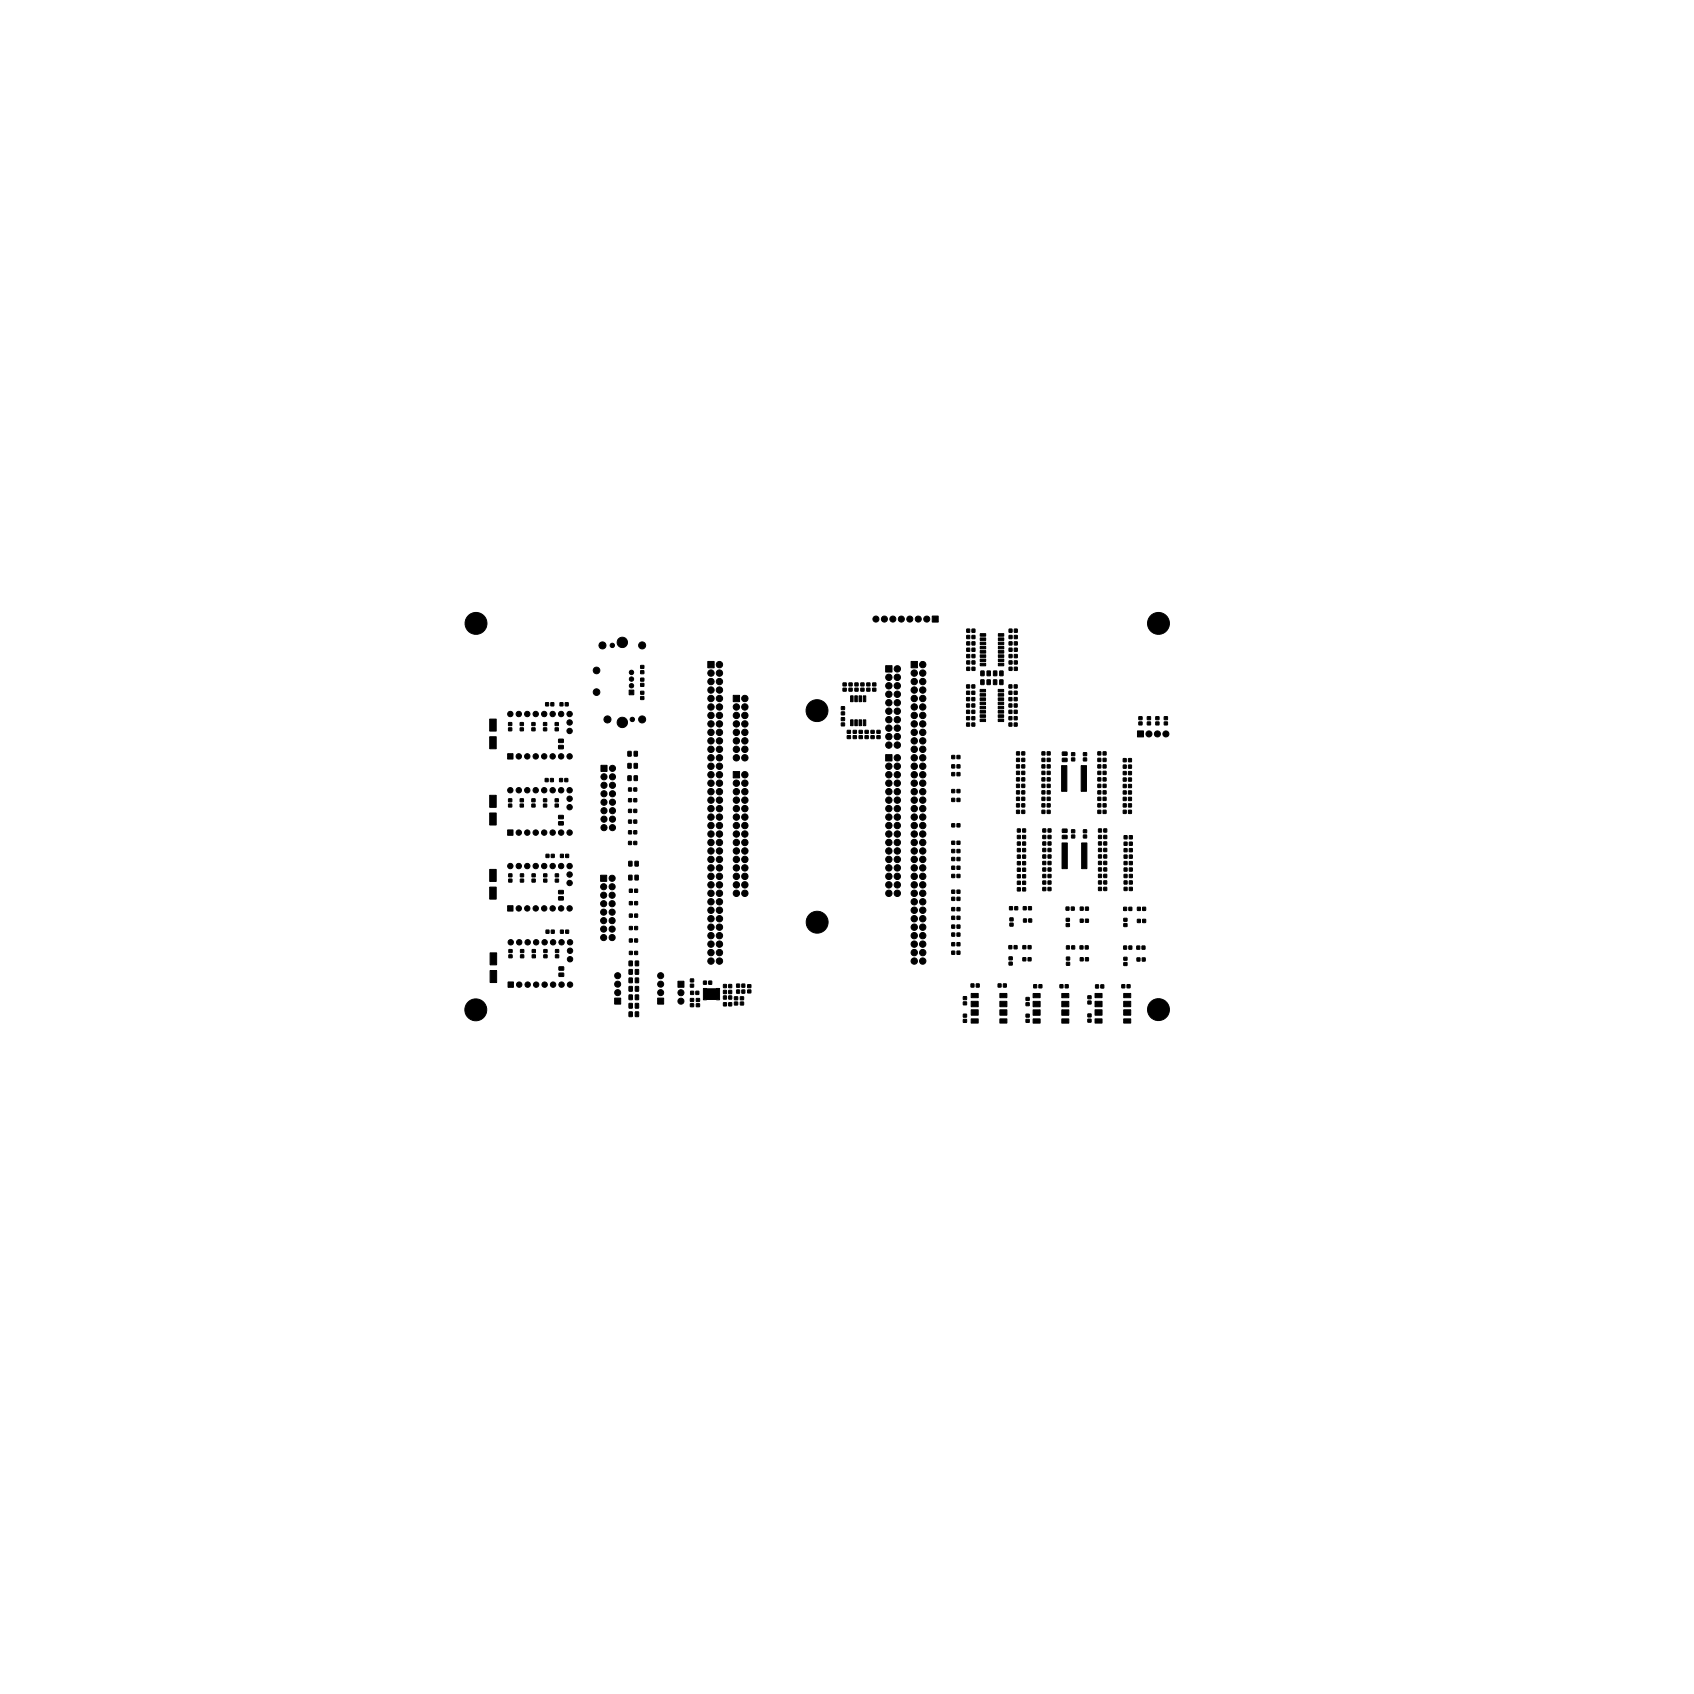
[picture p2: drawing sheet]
<svg xmlns="http://www.w3.org/2000/svg" width="508mm" height="508mm" viewBox="0 0 508 508" stroke-linecap="round" stroke-linejoin="round" font-family="sans-serif">
<g fill="#000" stroke="#000" stroke-width=".3">
<path d="M192.1 199.6h1v.8h-1zM279.6 184.7h1.8v1.9h-1.8zM289.9 198.2h.9v.9h-.9zM289.9 196.3h.9v.9h-.9zM289.9 194.4h.9v.9h-.9zM289.9 192.5h.9v.9h-.9zM289.9 190.6h.9v.9h-.9zM289.9 188.7h.9v.9h-.9zM291.5 198.2h.9l-.1 1-.8-.1zM291.5 196.3h.9l-.1 .9h-.8zM291.5 194.4h.9l-.1 .9h-.8zM291.5 192.5h.9l-.1 .9h-.8z"/>
<path d="M291.5 190.6h.9l-.1 .9h-.8zM291.5 188.7h.9l-.1 .9h-.8zM294 198.9h1.6v.8h-1.6zM294 197.6h1.6v.8h-1.6zM294 196.4h1.6v.7h-1.6zM294 195.1h1.6v.8h-1.6zM294 193.8h1.6v.8h-1.6zM294 192.6h1.6v.7h-1.6zM294 191.3h1.6v.7h-1.6zM294 190h1.6v.8h-1.6zM299.4 198.9h1.6v.8h-1.6zM299.4 197.6h1.6v.8h-1.6z"/>
<path d="M299.4 196.4h1.6v.7h-1.6zM299.4 195.1h1.6v.8h-1.6zM299.4 193.8h1.6v.8h-1.6zM299.4 192.6h1.6v.7h-1.6zM299.4 191.3h1.6v.7h-1.6zM299.4 190h1.6v.8h-1.6zM302.6 198.2h.9v.9h-.9zM302.6 196.3h.9v.9h-.9zM302.6 194.4h.9v.9h-.9zM302.6 192.5h.9v.9h-.9zM302.6 190.6h.9v.9h-.9zM302.6 188.7h.9v.9h-.9z"/>
<path d="M304.2 198.2h.9l-.1 1-.8-.1zM304.2 196.3h.9l-.1 .9h-.8zM304.2 194.4h.9l-.1 .9h-.8zM304.2 192.5h.9l-.1 .9h-.8zM304.2 190.6h.9l-.1 .9h-.8zM304.2 188.7h.9l-.1 .9h-.8zM146.9 215.6h1.9v3.6h-1.9zM152.5 218.3h1v.8h-1zM152.5 216.7h1v.9h-1zM156 218.3h.9v.8h-.9zM156 216.7h.9v.9h-.9zM159.5 218.3h.9v.8h-.9z"/>
<path d="M159.5 216.7h.9v.9h-.9zM163 218.3h.9v.8h-.9zM163 216.7h.9v.9h-.9zM163.6 210.7h.9v1h-.9zM165.2 210.7h.9v1h-.9zM166.5 218.3h.9v.8h-.9zM166.5 216.7h.9v.9h-.9zM167.9 210.7h.9v1h-.9zM169.5 210.7h.9v1h-.9zM188.7 206.9h1.4v1.4h-1.4zM192.1 208.9h1v.9h-1zM192.1 207.3h1v.9h-1z"/>
<path d="M192.1 205h1v.8h-1zM192.1 203.4h1v.8h-1zM192.1 201.1h1v.9h-1zM212.3 198.4h1.9v1.9h-1.9zM219.9 208.5h1.9v1.9h-1.9zM252.3 216.8h1v.9h-1zM252.3 215.2h1v.9h-1zM252.3 213.5h1v.9h-1zM252.3 211.9h1v.9h-1zM252.8 206.4h1v.9h-1zM252.8 204.8h1v.9h-1zM254.1 219h.9v.9h-.9z"/>
<path d="M254.6 206.4h.9v.9h-.9zM254.6 204.8h.9v.9h-.9zM255.1 215.9h.7v1.7h-.7zM255.1 208.7h.7v1.7h-.7zM255.9 219h.9v.9h-.9zM256.3 215.9h.8v1.7h-.8zM256.3 208.7h.8v1.7h-.8zM256.4 206.4h.9v.9h-.9zM256.4 204.8h.9v.9h-.9zM257.6 215.9h.8v1.7h-.8zM257.6 208.7h.8v1.7h-.8zM257.6 219h1v.9h-1z"/>
<path d="M258.2 206.4h.9v.9h-.9zM258.2 204.8h.9v.9h-.9zM258.9 215.9h.7v1.7h-.7zM258.9 208.7h.7v1.7h-.7zM259.4 219h1v.9h-1zM259.9 206.4h1v.9h-1zM259.9 204.8h1v.9h-1zM261.2 219h.9v.9h-.9zM261.7 206.4h1v.9h-1zM261.7 204.8h1v.9h-1zM263 219h.9v.9h-.9zM265.6 199.6h1.9v1.9h-1.9z"/>
<path d="M273.2 198.4h1.9v1.9h-1.9zM289.9 216.8h.8v1h-.8zM289.9 214.9h.8v.9h-.8zM289.9 213h.8v.9h-.8zM289.9 211.1h.8v.9h-.8zM289.9 209.2h.8v.9h-.8zM289.9 207.3h.8v.9h-.8zM289.9 205.4h.8v.9h-.8zM289.9 200.1h.9v.9h-.9zM291.5 216.8h.8v1h-.8zM291.5 214.9h.8v.9h-.8zM291.5 213h.8v.9h-.8z"/>
<path d="M291.5 211.1h.8v.9h-.8zM291.5 209.2h.8v.9h-.8zM291.5 207.3h.8v.9h-.8zM291.5 205.4h.8v.9h-.8zM291.5 200.1h.9l-.1 1-.8-.1zM294.1 203.9h1v1.4l-1-.1zM294.1 201.2l1 .1v1.3h-1zM293.9 215.6h1.6v.8h-1.6zM293.9 214.4h1.6v.7h-1.6zM293.9 213.1h1.6v.7h-1.6zM293.9 211.8h1.6v.8h-1.6zM293.9 210.6h1.6v.7h-1.6z"/>
<path d="M293.9 209.3h1.6v.7h-1.6zM293.9 208h1.6v.8h-1.6zM293.9 206.7h1.6v.8h-1.6zM296 203.9h1l-.1 1.4-.9-.1zM296 201.2l1 .1-.1 1.3h-.9zM297.9 203.9h1v1.4l-1-.1zM298 201.2l.9 .1v1.3h-1zM299.8 203.9h1l-.1 1.4-.9-.1zM299.8 201.2l1 .1v1.3h-1zM299.3 215.6h1.7v.8h-1.7zM299.3 214.4h1.7v.7h-1.7zM299.3 213.1h1.7v.7h-1.7z"/>
<path d="M299.3 211.8h1.7v.8h-1.7zM299.3 210.6h1.7v.7h-1.7zM299.3 209.3h1.7v.7h-1.7zM299.3 208h1.7v.8h-1.7zM299.3 206.7h1.7v.8h-1.7zM302.6 216.8h.8v1h-.8zM302.6 214.9h.8v.9h-.8zM302.6 213h.8v.9h-.8zM302.6 211.1h.8v.9h-.8zM302.6 209.2h.8v.9h-.8zM302.6 207.3h.8v.9h-.8zM302.6 205.4h.8v.9h-.8z"/>
<path d="M302.6 200.1h.9v.9h-.9zM304.2 216.8h.8v1h-.8zM304.2 214.9h.8v.9h-.8zM304.2 213h.8v.9h-.8zM304.2 211.1h.8v.9h-.8zM304.2 209.2h.8v.9h-.8zM304.2 207.3h.8v.9h-.8zM304.2 205.4h.8v.9h-.8zM304.2 200.1h.9l-.1 1-.8-.1zM341.5 216.5h1v.9h-1zM341.5 214.9h1v.9h-1zM344.1 216.5h.9v.9h-.9z"/>
<path d="M344.1 214.9h.9v.9h-.9zM346.6 216.5h1v.9h-1zM346.6 214.9h1v.9h-1zM349.1 216.5h1v.9h-1zM349.1 214.9h1v.9h-1zM146.9 220.9h1.9v3.6h-1.9zM152.5 239.6h1v.8h-1zM152.2 226h1.6v1.6h-1.6zM156 239.6h.9v.8h-.9zM159.5 239.6h.9v.8h-.9zM163 239.6h.9v.8h-.9zM163.5 233.5h.9v.9h-.9z"/>
<path d="M165.1 233.5h.8v.9h-.8zM166.5 239.6h.9v.8h-.9zM167.8 233.5h.9v.9h-.9zM167.5 223.6l1.4-.1v1h-1.3zM167.5 221.7h1.4v.9l-1.3 .1zM169.4 233.5h.9v.9h-.9zM180.2 229.5h1.8v1.8h-1.8zM188.3 232.7h1l-.1 1.4-.9-.1zM188.3 229h1l-.1 1.4-.9-.1zM188.3 225.3l1 .1-.1 1.4-.9-.1zM188.5 239.5h.9v.9h-.9zM188.5 236.3h.9v.9h-.9z"/>
<path d="M190.1 239.5h.8v.9h-.8zM190.1 236.3h.8v.9h-.8zM190.2 232.7h1l-.1 1.4-.9-.1zM190.2 229h1l-.1 1.4-.9-.1zM190.2 225.3l1 .1-.1 1.4-.9-.1zM219.9 231.4h1.9v1.9h-1.9zM254.1 220.6h.9v.9h-.9zM255.9 220.6h.9v.9h-.9zM257.6 220.6h1v.9h-1zM259.4 220.6h1v.9h-1zM261.2 220.6h.9v.9h-.9zM263 220.6h.9v.9h-.9z"/>
<path d="M265.6 226.3h1.9v1.9h-1.9zM285.4 239.4h.9v1h-.9zM285.4 236.8h.9v.9h-.9zM285.4 231.7h.9v.9h-.9zM285.4 229.3h.9v1h-.9zM285.4 226.6h.9v.9h-.9zM287 239.4h.9v1h-.9zM287 236.8h.9v.9h-.9zM287 231.7h.9v.9h-.9zM287 229.3h.9v1h-.9zM287 226.6h.9v.9h-.9zM304.8 239.1h.9v.9h-.9z"/>
<path d="M304.8 237.1h.9v1h-.9zM304.8 235.2h.9v.9h-.9zM304.8 233.3h.9v.9h-.9zM304.8 231.3h.9v.9h-.9zM304.8 229.4h.9v.9h-.9zM304.8 227.4h.9v1h-.9zM304.8 225.5h.9v.9h-.9zM306.4 239.1h.9v.9h-.9zM306.4 237.1h.9v1h-.9zM306.4 235.2h.9v.9h-.9zM306.4 233.3h.9v.9h-.9zM306.4 231.3h.9v.9h-.9z"/>
<path d="M306.4 229.4h.9v.9h-.9zM306.4 227.4h.9v1h-.9zM306.4 225.5h.9v.9h-.9zM312.5 239.1h.8v.9h-.8zM312.5 237.1h.8v1h-.8zM312.5 235.2h.8v.9h-.8zM312.5 233.3h.8v.9h-.8zM312.5 231.3h.8v.9h-.8zM312.5 229.4h.8v.9h-.8zM312.5 227.4h.8v1h-.8zM312.5 225.5h.8v.9h-.8zM314 239.1h.9v.9h-.9z"/>
<path d="M314 237.1h.9v1h-.9zM314 235.2h.9v.9h-.9zM314 233.3h.9v.9h-.9zM314 231.3h.9v.9h-.9zM314 229.4h.9v.9h-.9zM314 227.4h.9v1h-.9zM314 225.5h.9v.9h-.9zM318.6 227.4h1.3l.1 .9-1.4 .1zM318.6 225.5h1.3l.1 1h-1.4zM318.4 229.6h1.5v7.7h-1.5zM321.3 227.3h1v.9h-1zM321.3 225.7h1v.9h-1z"/>
<path d="M324.9 227.3h.9v.9h-.9zM324.9 225.7h.9v.9h-.9zM324.2 229.6h1.6v7.7h-1.6zM329.2 239.1h.9v.9h-.9zM329.2 237.1h.9v1h-.9zM329.2 235.2h.9v.9h-.9zM329.2 233.3h.9v.9h-.9zM329.2 231.3h.9v.9h-.9zM329.2 229.4h.9v.9h-.9zM329.2 227.4h.9v1h-.9zM329.2 225.5h.9v.9h-.9zM330.8 239.1h.9v.9h-.9z"/>
<path d="M330.8 237.1h.9v1h-.9zM330.8 235.2h.9v.9h-.9zM330.8 233.3h.9v.9h-.9zM330.8 231.3h.9v.9h-.9zM330.8 229.4h.9v.9h-.9zM330.8 227.4h.9v1h-.9zM330.8 225.5h.9v.9h-.9zM336.9 239.1h.8v1h-.8zM336.9 237.2h.8v.9h-.8zM336.9 235.2h.8v1h-.8zM336.9 233.3h.8v.9h-.8zM336.9 231.4h.8v.9h-.8z"/>
<path d="M336.9 229.4h.8v1h-.8zM336.9 227.5h.8v.9h-.8zM338.4 239.1h.9v1h-.9zM338.4 237.2h.9v.9h-.9zM338.4 235.2h.9v1h-.9zM338.4 233.3h.9v.9h-.9zM338.4 231.4h.9v.9h-.9zM338.4 229.4h.9v1h-.9zM338.4 227.5h.9v.9h-.9zM341.1 219.2h1.8v1.8h-1.8zM146.9 243.8h1.9v3.6h-1.9zM146.9 238.5h1.9v3.6h-1.9z"/>
<path d="M152.5 241.1h1v.9h-1zM152.2 248.9h1.6v1.6h-1.6zM156 241.1h.9v.9h-.9zM159.5 241.1h.9v.9h-.9zM163 241.1h.9v.9h-.9zM163.8 256.2h.8v.9h-.8zM165.3 256.2h.9v.9h-.9zM166.5 241.1h.9v.9h-.9zM167.5 246.4h1.4v.9l-1.3 .1zM167.5 244.5h1.4v1h-1.3zM168.1 256.2h.8v.9h-.8zM169.6 256.2h.9v.9h-.9z"/>
<path d="M188.5 252.3h.9v1h-.9zM188.5 249.1h.9v1h-.9zM188.5 245.9h.9v1h-.9zM188.5 242.7h.9v.9h-.9zM188.6 258.3h.9v1.4h-1zM190.1 252.3h.8v1h-.8zM190.1 249.1h.8v1h-.8zM190.1 245.9h.8v1h-.8zM190.1 242.7h.8v.9h-.8zM190.4 258.3h1v1.4h-1zM285.4 259.8h.9v.9h-.9zM285.4 257.1h.9v1h-.9z"/>
<path d="M285.4 254.7h.9v1h-.9zM285.4 252.3h.9v.9h-.9zM285.4 247h.9v1h-.9zM287 259.8h.9v.9h-.9zM287 257.1h.9v1h-.9zM287 254.7h.9v1h-.9zM287 252.3h.9v.9h-.9zM287 247h.9v1h-.9zM304.8 243h.9v.9h-.9zM304.8 241h.9v1h-.9zM305.1 258.4h.9v.9h-.9zM305.1 256.4h.9v1h-.9z"/>
<path d="M305.1 254.5h.9v.9h-.9zM305.1 252.5h.9v.9h-.9zM305.1 250.5h.9v1h-.9zM305.1 248.6h.9v.9h-.9zM306.4 243h.9v.9h-.9zM306.4 241h.9v1h-.9zM306.7 258.4h.8v.9h-.8zM306.7 256.4h.8v1h-.8zM306.7 254.5h.8v.9h-.8zM306.7 252.5h.8v.9h-.8zM306.7 250.5h.8v1h-.8zM306.7 248.6h.8v.9h-.8z"/>
<path d="M312.5 243h.8v.9h-.8zM312.5 241h.8v1h-.8zM312.7 258.3h.9v1h-.9zM312.7 256.4h.9v.9h-.9zM312.7 254.4h.9v1h-.9zM312.7 252.5h.9v.9h-.9zM312.7 250.5h.9v1h-.9zM312.7 248.6h.9v.9h-.9zM314 243h.9v.9h-.9zM314 241h.9v1h-.9zM314.3 258.3h.9v1h-.9zM314.3 256.4h.9v.9h-.9z"/>
<path d="M314.3 254.4h.9v1h-.9zM314.3 252.5h.9v.9h-.9zM314.3 250.5h.9v1h-.9zM314.3 248.6h.9v.9h-.9zM318.6 250.5h1.3l.1 .9-1.4 .1zM318.6 248.6h1.3l.1 1h-1.4zM321.3 250.4h1v.9h-1zM321.3 248.8h1v.9h-1zM324.9 250.4h.9v.9h-.9zM324.9 248.8h.9v.9h-.9zM329.2 243h.9v.9h-.9zM329.2 241h.9v1h-.9z"/>
<path d="M329.4 258.3h.9v1h-.9zM329.4 256.4h.9v.9h-.9zM329.4 254.4h.9v1h-.9zM329.4 252.5h.9v.9h-.9zM329.4 250.5h.9v1h-.9zM329.4 248.6h.9v.9h-.9zM330.8 243h.9v.9h-.9zM330.8 241h.9v1h-.9zM331 258.3h.9v1h-.9zM331 256.4h.9v.9h-.9zM331 254.4h.9v1h-.9zM331 252.5h.9v.9h-.9z"/>
<path d="M331 250.5h.9v1h-.9zM331 248.6h.9v.9h-.9zM336.9 243h.8v.9h-.8zM336.9 241h.8v1h-.8zM337.1 258.4h.9v.9h-.9zM337.1 256.4h.9v1h-.9zM337.1 254.5h.9v.9h-.9zM337.1 252.5h.9v1h-.9zM337.1 250.6h.9v1h-.9zM338.4 243h.9v.9h-.9zM338.4 241h.9v1h-.9zM338.7 258.4h.8v.9h-.8z"/>
<path d="M338.7 256.4h.8v1h-.8zM338.7 254.5h.8v.9h-.8zM338.7 252.5h.8v1h-.8zM338.7 250.6h.8v1h-.8zM146.9 266h1.9v3.6h-1.9zM146.9 260.7h1.9v3.6h-1.9zM152.6 263.6h.9v.9h-.9zM152.6 262.1h.9v.8h-.9zM152.2 271.6h1.6v1.6h-1.6zM156.1 263.6h.9v.9h-.9zM156.1 262.1h.9v.8h-.9zM159.5 263.6h1v.9h-1z"/>
<path d="M159.5 262.1h1v.8h-1zM163 263.6h1v.9h-1zM163 262.1h1v.8h-1zM163.8 278.9h.8v1h-.8zM165.3 278.9h.9v1h-.9zM166.5 263.6h1v.9h-1zM166.5 262.1h1v.8h-1zM167.5 268.9h1.4v.9l-1.3 .1zM167.5 267.1l1.4-.1v1h-1.3zM168.1 278.9h.8v1h-.8zM169.6 278.9h.9v1h-.9zM180.1 262.5h1.8v1.8h-1.8z"/>
<path d="M188.6 262.5h.9v1.4l-1-.1zM188.7 277.8h.9v1h-.9zM188.7 274.1h.9v.9h-.9zM188.7 270.4h.9v.9h-.9zM188.7 266.6h.9v1h-.9zM190.3 277.8h.9v1h-.9zM190.3 274.1h.9v.9h-.9zM190.3 270.4h.9v.9h-.9zM190.3 266.6h.9v1h-.9zM190.4 262.5h1v1.4l-1-.1zM285.4 279.8h.9v.9h-.9zM285.4 277.4h.9v.9h-.9z"/>
<path d="M285.4 274.8h.9v.9h-.9zM285.4 272.2h.9v.9h-.9zM285.4 269.1h.9v.9h-.9zM285.4 266.9h.9v1h-.9zM285.4 262.2h.9v1h-.9zM287 279.8h.9v.9h-.9zM287 277.4h.9v.9h-.9zM287 274.8h.9v.9h-.9zM287 272.2h.9v.9h-.9zM287 269.1h.9v.9h-.9zM287 266.9h.9v1h-.9zM287 262.2h.9v1h-.9z"/>
<path d="M302.7 271.9h.9v.9h-.9zM302.9 276.8h.9v.9h-.9zM302.9 275.3h.9v.8h-.9zM304.3 271.9h.9v.9h-.9zM305.1 266.2h.9v1h-.9zM305.1 264.3h.9v.9h-.9zM305.1 262.3h.9v.9h-.9zM305.1 260.3h.9v1h-.9zM306.7 266.2h.8v1h-.8zM306.7 264.3h.8v.9h-.8zM306.7 262.3h.8v.9h-.8zM306.7 260.3h.8v1h-.8z"/>
<path d="M306.9 271.9h.8v.9h-.8zM306.9 275.6h.9v.9h-.9zM308.4 271.9h.9v.9h-.9zM308.5 275.6h.9v.9h-.9zM312.7 266.1h.9v1h-.9zM312.7 264.2h.9v.9h-.9zM312.7 262.2h.9v1h-.9zM312.7 260.3h.9v.9h-.9zM314.3 266.1h.9v1h-.9zM314.3 264.2h.9v.9h-.9zM314.3 262.2h.9v1h-.9zM314.3 260.3h.9v.9h-.9z"/>
<path d="M318.5 252.8h1.6v7.7h-1.6zM319.7 272h.9v1h-.9zM319.7 277h1v.8h-1zM319.7 275.4h1v.9h-1zM321.3 272h.8v1h-.8zM323.9 275.6h.9v1h-.9zM323.9 272h.9v1h-.9zM324.4 252.8h1.5v7.7h-1.5zM325.5 275.6h.9v1h-.9zM325.5 272h.9v1h-.9zM329.4 266.1h.9v.9h-.9zM329.4 264.2h.9v.9h-.9z"/>
<path d="M329.4 262.2h.9v1h-.9zM329.4 260.3h.9v.9h-.9zM331 266.1h.9v.9h-.9zM331 264.2h.9v.9h-.9zM331 262.2h.9v1h-.9zM331 260.3h.9v.9h-.9zM337 272.1h.8v.9h-.8zM337 277h1v.8h-1zM337 275.4h1v.9h-1zM337.1 266.1h.9v.9h-.9zM337.1 264.2h.9v.9h-.9zM337.1 262.2h.9v1h-.9z"/>
<path d="M337.1 260.3h.9v.9h-.9zM338.5 272.1h.9v.9h-.9zM338.7 266.1h.8v.9h-.8zM338.7 264.2h.8v.9h-.8zM338.7 262.2h.8v1h-.8zM338.7 260.3h.8v.9h-.8zM341.1 275.7h.9v.9h-.9zM341.1 272.1h.9v.9h-.9zM342.7 275.7h.8v.9h-.8zM342.7 272.1h.8v.9h-.8zM147 291h1.9v3.6h-1.9zM147 285.7h1.9v3.6h-1.9z"/>
<path d="M152.6 286.3h1v.9h-1zM152.6 284.8h1v.8h-1zM152.4 294.5h1.6v1.6h-1.6zM156.1 286.3h1v.9h-1zM156.1 284.8h1v.8h-1zM159.6 286.3h.9v.9h-.9zM159.6 284.8h.9v.8h-.9zM163.1 286.3h.9v.9h-.9zM163.1 284.8h.9v.8h-.9zM166.6 286.3h.9v.9h-.9zM166.6 284.8h.9v.8h-.9zM167.6 291.8h1.4v1h-1.3z"/>
<path d="M167.6 290l1.4-.1v1h-1.3zM188.7 298.4h.9v1.4l-1-.1zM188.7 295.8l.9 .1v1.3h-1zM188.7 293.3h.9v1.4h-1zM188.7 290.8h.9v1.4l-1-.1zM188.7 288.2l.9 .1v1.3h-1zM188.7 285.3h.9v.9h-.9zM188.7 281.6h.9v.9h-.9zM190.3 285.3h.9v.9h-.9zM190.3 281.6h.9v.9h-.9zM190.5 298.4h1v1.4l-1-.1zM190.5 295.8l1 .1v1.3h-1z"/>
<path d="M190.5 293.3h1v1.4h-1zM190.5 290.8h1v1.4l-1-.1zM190.5 288.2l1 .1v1.3h-1zM203.3 294.3h1.8v1.8h-1.8zM207.1 297.3h.9v.9h-.9zM207 299.4h1v.9h-1zM207 295.1h1v.9h-1zM207 293.6h1v.8h-1zM208.7 297.3h.9v.9h-.9zM208.8 299.4h1v.9h-1zM211 294.2h.8v1h-.8zM210.9 296.4h4.9v3.4h-4.9z"/>
<path d="M212.5 294.2h.9v1h-.9zM217 298.7h.8v.9h-.8zM217 297h.8v1h-.8zM217 295.2h.8v1h-.8zM218.5 298.7h.9v.9h-.9zM218.5 297h.9v1h-.9zM218.5 295.2h.9v1h-.9zM220.3 298.9h.9v.9h-.9zM220.9 296.9h.9v.9h-.9zM220.9 295.1h.9v1h-.9zM222 298.9h1v.9h-1zM222.5 296.9h.8v.9h-.8z"/>
<path d="M222.5 295.1h.8v1h-.8zM224.2 296.9h1v.8h-1zM224.2 295.3h1v.9h-1zM285.4 285.2h.9v1h-.9zM285.4 282.7h.9v.9h-.9zM287 285.2h.9v1h-.9zM287 282.7h.9v.9h-.9zM288.9 298.9h.9v.8h-.9zM291.2 295.1h.9v.9h-.9zM291.2 297.9h2.1v1.3h-2.1zM292.8 295.1h.8v.9h-.8zM299.3 295.1h.9v.9h-.9z"/>
<path d="M300.9 295.1h.9v.9h-.9zM299.8 297.9h2.1v1.3h-2.1zM302.5 283.6h.9v.9h-.9zM302.6 288.5h.9v.9h-.9zM302.6 287h.9v.8h-.9zM304.1 283.6h.9v.9h-.9zM306.7 287.2h.9v.9h-.9zM306.7 283.6h.9v.9h-.9zM307.7 299.1h.9v.9h-.9zM308.3 287.2h.9v.9h-.9zM308.3 283.6h.9v.9h-.9zM310 295.3h.9v.9h-.9z"/>
<path d="M309.8 297.9h2.1v1.3h-2.1zM311.6 295.3h.8v.9h-.8zM317.9 295.3h.8v.9h-.8zM319.5 295.3h.8v.9h-.8zM318.4 297.9h2.1v1.3h-2.1zM319.8 283.6h.9v1h-.9zM319.8 288.6h1v.9h-1zM319.8 287h1v.9h-1zM321.4 283.6h.9v1h-.9zM323.9 283.6h.9v1h-.9zM323.9 287.2h.9v.9h-.9zM325.5 283.6h.8v1h-.8z"/>
<path d="M325.5 287.2h.9v.9h-.9zM326.2 298.6h1v.9h-1zM328.5 295.3h.9v1h-.9zM328.4 297.9h2.1v1.3h-2.1zM330.1 295.3h.9v1h-.9zM336.4 295.3h.9v.9h-.9zM337 283.7h.8v.9h-.8zM337 288.7h1v.8h-1zM337 287.1h1v.9h-1zM338 295.3h.9v.9h-.9zM337 297.9h2.1v1.3h-2.1zM338.5 283.7h.9v.9h-.9z"/>
<path d="M340.9 283.7h.9v.9h-.9zM341 287.3h.8v.9h-.8zM342.5 283.7h.8v.9h-.8zM342.5 287.3h.9v.9h-.9zM184.3 299.3h1.8v1.8h-1.8zM188.7 303.5h.9v1.4l-1-.1zM188.7 300.9l.9 .1v1.3h-1zM190.5 303.5h1v1.4l-1-.1zM190.5 300.9l1 .1v1.3h-1zM197.2 299.3h1.8v1.8h-1.8zM207 301h1v.9h-1zM208.8 301h1v.9h-1z"/>
<path d="M217 300.7h.8v.9h-.8zM218.5 300.7h.9v.9h-.9zM220.3 300.5h.9v.9h-.9zM222 300.5h1v.9h-1zM288.9 305.7h.9v.9h-.9zM288.9 304.1h.9v.9h-.9zM288.9 300.5h.9v.8h-.9zM291.2 305.5h2.1v1.3h-2.1zM291.2 302.8h2.1v1.6h-2.1zM291.2 300.3h2.1v1.6h-2.1zM299.8 305.5h2.1v1.3h-2.1zM299.8 302.8h2.1v1.6h-2.1z"/>
<path d="M299.8 300.3h2.1v1.6h-2.1zM307.7 305.7h.9v.9h-.9zM307.7 304.1h.9v.9h-.9zM307.7 300.7h.9v.9h-.9zM309.8 305.5h2.1v1.3h-2.1zM309.8 302.8h2.1v1.7h-2.1zM309.8 300.3h2.1v1.6h-2.1zM318.4 305.5h2.1v1.3h-2.1zM318.4 302.8h2.1v1.7h-2.1zM318.4 300.3h2.1v1.6h-2.1zM326.2 305.6h1v.9h-1zM326.2 304.1h1v.8h-1z"/>
<path d="M326.2 300.2h1v.9h-1zM328.4 305.5h2.1v1.3h-2.1zM328.4 302.8h2.1v1.6h-2.1zM328.4 300.3h2.1v1.6h-2.1zM337 305.5h2.1v1.3h-2.1zM337 302.8h2.1v1.6h-2.1zM337 300.3h2.1v1.6h-2.1z"/>
<circle cx="142.7" cy="186.9" r="3.3"/>
<circle cx="180.7" cy="193.5" r="1.06"/>
<circle cx="183.6" cy="193.5" r=".65"/>
<circle cx="186.6" cy="192.7" r="1.56"/>
<circle cx="192.6" cy="193.5" r="1.06"/>
<circle cx="215.7" cy="199.3" r=".96"/>
<circle cx="262.7" cy="185.6" r=".9"/>
<circle cx="265.2" cy="185.6" r=".9"/>
<circle cx="267.8" cy="185.6" r=".9"/>
<circle cx="270.3" cy="185.6" r=".9"/>
<circle cx="272.8" cy="185.6" r=".9"/>
<circle cx="275.4" cy="185.6" r=".9"/>
<circle cx="276.7" cy="199.3" r=".96"/>
<circle cx="277.9" cy="185.6" r=".9"/>
<circle cx="347.4" cy="186.9" r="3.3"/>
<circle cx="153" cy="214.1" r=".81"/>
<circle cx="155.6" cy="214.1" r=".81"/>
<circle cx="158.1" cy="214.1" r=".81"/>
<circle cx="160.7" cy="214.1" r=".81"/>
<circle cx="163.2" cy="214.1" r=".81"/>
<circle cx="165.7" cy="214.1" r=".81"/>
<circle cx="168.3" cy="214.1" r=".81"/>
<circle cx="170.8" cy="219.2" r=".81"/>
<circle cx="170.8" cy="216.7" r=".81"/>
<circle cx="170.8" cy="214.1" r=".81"/>
<circle cx="178.9" cy="201.1" r=".99"/>
<circle cx="178.9" cy="207.6" r=".99"/>
<circle cx="182.2" cy="215.7" r="1.06"/>
<circle cx="186.6" cy="216.7" r="1.56"/>
<circle cx="189.4" cy="205.6" r=".65"/>
<circle cx="189.4" cy="203.6" r=".65"/>
<circle cx="189.4" cy="201.6" r=".65"/>
<circle cx="189.6" cy="215.7" r=".65"/>
<circle cx="192.6" cy="215.7" r="1.06"/>
<circle cx="213.2" cy="219.6" r=".96"/>
<circle cx="213.2" cy="209.5" r=".96"/>
<circle cx="213.2" cy="212" r=".96"/>
<circle cx="213.2" cy="201.8" r=".96"/>
<circle cx="213.2" cy="204.4" r=".96"/>
<circle cx="213.2" cy="206.9" r=".96"/>
<circle cx="213.2" cy="217.1" r=".96"/>
<circle cx="213.2" cy="214.5" r=".96"/>
<circle cx="215.7" cy="209.5" r=".96"/>
<circle cx="215.7" cy="212" r=".96"/>
<circle cx="215.7" cy="219.6" r=".96"/>
<circle cx="215.7" cy="204.4" r=".96"/>
<circle cx="215.7" cy="201.8" r=".96"/>
<circle cx="215.7" cy="217.1" r=".96"/>
<circle cx="215.7" cy="214.5" r=".96"/>
<circle cx="215.7" cy="206.9" r=".96"/>
<circle cx="220.8" cy="212" r=".96"/>
<circle cx="220.8" cy="219.6" r=".96"/>
<circle cx="220.8" cy="217.1" r=".96"/>
<circle cx="220.8" cy="214.5" r=".96"/>
<circle cx="223.4" cy="209.5" r=".96"/>
<circle cx="223.4" cy="212" r=".96"/>
<circle cx="223.4" cy="219.6" r=".96"/>
<circle cx="223.4" cy="217.1" r=".96"/>
<circle cx="223.4" cy="214.5" r=".96"/>
<circle cx="245" cy="213.1" r="3.3"/>
<circle cx="266.5" cy="218.4" r=".96"/>
<circle cx="266.5" cy="203.1" r=".96"/>
<circle cx="266.5" cy="215.8" r=".96"/>
<circle cx="266.5" cy="213.3" r=".96"/>
<circle cx="266.5" cy="208.2" r=".96"/>
<circle cx="266.5" cy="210.7" r=".96"/>
<circle cx="266.5" cy="205.7" r=".96"/>
<circle cx="269.1" cy="213.3" r=".96"/>
<circle cx="269.1" cy="203.1" r=".96"/>
<circle cx="269.1" cy="218.4" r=".96"/>
<circle cx="269.1" cy="200.6" r=".96"/>
<circle cx="269.1" cy="215.8" r=".96"/>
<circle cx="269.1" cy="205.7" r=".96"/>
<circle cx="269.1" cy="210.7" r=".96"/>
<circle cx="269.1" cy="208.2" r=".96"/>
<circle cx="274.2" cy="206.9" r=".96"/>
<circle cx="274.2" cy="214.5" r=".96"/>
<circle cx="274.2" cy="217.1" r=".96"/>
<circle cx="274.2" cy="219.6" r=".96"/>
<circle cx="274.2" cy="201.8" r=".96"/>
<circle cx="274.2" cy="212" r=".96"/>
<circle cx="274.2" cy="209.5" r=".96"/>
<circle cx="274.2" cy="204.4" r=".96"/>
<circle cx="276.7" cy="206.9" r=".96"/>
<circle cx="276.7" cy="217.1" r=".96"/>
<circle cx="276.7" cy="214.5" r=".96"/>
<circle cx="276.7" cy="219.6" r=".96"/>
<circle cx="276.7" cy="201.8" r=".96"/>
<circle cx="276.7" cy="212" r=".96"/>
<circle cx="276.7" cy="209.5" r=".96"/>
<circle cx="276.7" cy="204.4" r=".96"/>
<circle cx="153" cy="237" r=".81"/>
<circle cx="155.6" cy="237" r=".81"/>
<circle cx="155.6" cy="226.8" r=".81"/>
<circle cx="158.1" cy="237" r=".81"/>
<circle cx="158.1" cy="226.8" r=".81"/>
<circle cx="160.7" cy="237" r=".81"/>
<circle cx="160.7" cy="226.8" r=".81"/>
<circle cx="163.2" cy="237" r=".81"/>
<circle cx="163.2" cy="226.8" r=".81"/>
<circle cx="165.7" cy="237" r=".81"/>
<circle cx="165.7" cy="226.8" r=".81"/>
<circle cx="168.3" cy="237" r=".81"/>
<circle cx="168.3" cy="226.8" r=".81"/>
<circle cx="170.8" cy="237" r=".81"/>
<circle cx="170.8" cy="239.5" r=".81"/>
<circle cx="170.8" cy="226.8" r=".81"/>
<circle cx="181.1" cy="238" r=".92"/>
<circle cx="181.1" cy="235.5" r=".92"/>
<circle cx="181.1" cy="233" r=".92"/>
<circle cx="183.7" cy="238" r=".92"/>
<circle cx="183.7" cy="235.5" r=".92"/>
<circle cx="183.7" cy="233" r=".92"/>
<circle cx="183.7" cy="230.4" r=".92"/>
<circle cx="213.2" cy="237.4" r=".96"/>
<circle cx="213.2" cy="224.7" r=".96"/>
<circle cx="213.2" cy="232.3" r=".96"/>
<circle cx="213.2" cy="227.2" r=".96"/>
<circle cx="213.2" cy="229.8" r=".96"/>
<circle cx="213.2" cy="234.9" r=".96"/>
<circle cx="213.2" cy="222.2" r=".96"/>
<circle cx="213.2" cy="239.9" r=".96"/>
<circle cx="215.7" cy="237.4" r=".96"/>
<circle cx="215.7" cy="232.3" r=".96"/>
<circle cx="215.7" cy="224.7" r=".96"/>
<circle cx="215.7" cy="227.2" r=".96"/>
<circle cx="215.7" cy="229.8" r=".96"/>
<circle cx="215.7" cy="234.9" r=".96"/>
<circle cx="215.7" cy="222.2" r=".96"/>
<circle cx="215.7" cy="239.9" r=".96"/>
<circle cx="220.8" cy="237.4" r=".96"/>
<circle cx="220.8" cy="224.7" r=".96"/>
<circle cx="220.8" cy="227.2" r=".96"/>
<circle cx="220.8" cy="239.9" r=".96"/>
<circle cx="220.8" cy="234.9" r=".96"/>
<circle cx="220.8" cy="222.2" r=".96"/>
<circle cx="223.4" cy="224.7" r=".96"/>
<circle cx="223.4" cy="237.4" r=".96"/>
<circle cx="223.4" cy="232.3" r=".96"/>
<circle cx="223.4" cy="227.2" r=".96"/>
<circle cx="223.4" cy="239.9" r=".96"/>
<circle cx="223.4" cy="234.9" r=".96"/>
<circle cx="223.4" cy="222.2" r=".96"/>
<circle cx="266.5" cy="229.8" r=".96"/>
<circle cx="266.5" cy="239.9" r=".96"/>
<circle cx="266.5" cy="234.9" r=".96"/>
<circle cx="266.5" cy="220.9" r=".96"/>
<circle cx="266.5" cy="223.4" r=".96"/>
<circle cx="266.5" cy="237.4" r=".96"/>
<circle cx="266.5" cy="232.3" r=".96"/>
<circle cx="269.1" cy="229.8" r=".96"/>
<circle cx="269.1" cy="234.9" r=".96"/>
<circle cx="269.1" cy="239.9" r=".96"/>
<circle cx="269.1" cy="220.9" r=".96"/>
<circle cx="269.1" cy="227.2" r=".96"/>
<circle cx="269.1" cy="237.4" r=".96"/>
<circle cx="269.1" cy="232.3" r=".96"/>
<circle cx="269.1" cy="223.4" r=".96"/>
<circle cx="274.2" cy="229.8" r=".96"/>
<circle cx="274.2" cy="234.9" r=".96"/>
<circle cx="274.2" cy="239.9" r=".96"/>
<circle cx="274.2" cy="222.2" r=".96"/>
<circle cx="274.2" cy="224.7" r=".96"/>
<circle cx="274.2" cy="232.3" r=".96"/>
<circle cx="274.2" cy="227.2" r=".96"/>
<circle cx="274.2" cy="237.4" r=".96"/>
<circle cx="276.7" cy="229.8" r=".96"/>
<circle cx="276.7" cy="239.9" r=".96"/>
<circle cx="276.7" cy="234.9" r=".96"/>
<circle cx="276.7" cy="222.2" r=".96"/>
<circle cx="276.7" cy="232.3" r=".96"/>
<circle cx="276.7" cy="227.2" r=".96"/>
<circle cx="276.7" cy="237.4" r=".96"/>
<circle cx="276.7" cy="224.7" r=".96"/>
<circle cx="344.6" cy="220.1" r=".91"/>
<circle cx="347.1" cy="220.1" r=".91"/>
<circle cx="349.6" cy="220.1" r=".91"/>
<circle cx="153" cy="259.7" r=".81"/>
<circle cx="155.6" cy="249.7" r=".81"/>
<circle cx="155.6" cy="259.7" r=".81"/>
<circle cx="158.1" cy="249.7" r=".81"/>
<circle cx="158.1" cy="259.7" r=".81"/>
<circle cx="160.7" cy="249.7" r=".81"/>
<circle cx="160.7" cy="259.7" r=".81"/>
<circle cx="163.2" cy="249.7" r=".81"/>
<circle cx="163.2" cy="259.7" r=".81"/>
<circle cx="165.7" cy="249.7" r=".81"/>
<circle cx="165.7" cy="259.7" r=".81"/>
<circle cx="168.3" cy="249.7" r=".81"/>
<circle cx="168.3" cy="259.7" r=".81"/>
<circle cx="170.8" cy="242.1" r=".81"/>
<circle cx="170.8" cy="249.7" r=".81"/>
<circle cx="170.8" cy="259.7" r=".81"/>
<circle cx="181.1" cy="243.1" r=".92"/>
<circle cx="181.1" cy="240.6" r=".92"/>
<circle cx="181.1" cy="245.7" r=".92"/>
<circle cx="181.1" cy="248.2" r=".92"/>
<circle cx="183.7" cy="240.6" r=".92"/>
<circle cx="183.7" cy="243.1" r=".92"/>
<circle cx="183.7" cy="245.7" r=".92"/>
<circle cx="183.7" cy="248.2" r=".92"/>
<circle cx="213.2" cy="257.7" r=".96"/>
<circle cx="213.2" cy="255.2" r=".96"/>
<circle cx="213.2" cy="247.6" r=".96"/>
<circle cx="213.2" cy="252.6" r=".96"/>
<circle cx="213.2" cy="245" r=".96"/>
<circle cx="213.2" cy="242.5" r=".96"/>
<circle cx="213.2" cy="250.1" r=".96"/>
<circle cx="215.7" cy="257.7" r=".96"/>
<circle cx="215.7" cy="255.2" r=".96"/>
<circle cx="215.7" cy="247.6" r=".96"/>
<circle cx="215.7" cy="252.6" r=".96"/>
<circle cx="215.7" cy="242.5" r=".96"/>
<circle cx="215.7" cy="250.1" r=".96"/>
<circle cx="215.7" cy="245" r=".96"/>
<circle cx="220.8" cy="257.7" r=".96"/>
<circle cx="220.8" cy="255.2" r=".96"/>
<circle cx="220.8" cy="247.6" r=".96"/>
<circle cx="220.8" cy="252.6" r=".96"/>
<circle cx="220.8" cy="250.1" r=".96"/>
<circle cx="220.8" cy="245" r=".96"/>
<circle cx="220.8" cy="242.5" r=".96"/>
<circle cx="223.4" cy="257.7" r=".96"/>
<circle cx="223.4" cy="255.2" r=".96"/>
<circle cx="223.4" cy="247.6" r=".96"/>
<circle cx="223.4" cy="252.6" r=".96"/>
<circle cx="223.4" cy="242.5" r=".96"/>
<circle cx="223.4" cy="245" r=".96"/>
<circle cx="223.4" cy="250.1" r=".96"/>
<circle cx="266.5" cy="255.2" r=".96"/>
<circle cx="266.5" cy="257.7" r=".96"/>
<circle cx="266.5" cy="252.6" r=".96"/>
<circle cx="266.5" cy="242.5" r=".96"/>
<circle cx="266.5" cy="245" r=".96"/>
<circle cx="266.5" cy="250.1" r=".96"/>
<circle cx="266.5" cy="247.6" r=".96"/>
<circle cx="269.1" cy="255.2" r=".96"/>
<circle cx="269.1" cy="257.7" r=".96"/>
<circle cx="269.1" cy="252.6" r=".96"/>
<circle cx="269.1" cy="245" r=".96"/>
<circle cx="269.1" cy="242.5" r=".96"/>
<circle cx="269.1" cy="250.1" r=".96"/>
<circle cx="269.1" cy="247.6" r=".96"/>
<circle cx="274.2" cy="255.2" r=".96"/>
<circle cx="274.2" cy="257.7" r=".96"/>
<circle cx="274.2" cy="252.6" r=".96"/>
<circle cx="274.2" cy="242.5" r=".96"/>
<circle cx="274.2" cy="245" r=".96"/>
<circle cx="274.2" cy="250.1" r=".96"/>
<circle cx="274.2" cy="247.6" r=".96"/>
<circle cx="276.7" cy="255.2" r=".96"/>
<circle cx="276.7" cy="257.7" r=".96"/>
<circle cx="276.7" cy="252.6" r=".96"/>
<circle cx="276.7" cy="245" r=".96"/>
<circle cx="276.7" cy="242.5" r=".96"/>
<circle cx="276.7" cy="250.1" r=".96"/>
<circle cx="276.7" cy="247.6" r=".96"/>
<circle cx="155.6" cy="272.4" r=".81"/>
<circle cx="158.1" cy="272.4" r=".81"/>
<circle cx="160.7" cy="272.4" r=".81"/>
<circle cx="163.2" cy="272.4" r=".81"/>
<circle cx="165.7" cy="272.4" r=".81"/>
<circle cx="168.3" cy="272.4" r=".81"/>
<circle cx="170.8" cy="262.3" r=".81"/>
<circle cx="170.8" cy="272.4" r=".81"/>
<circle cx="170.8" cy="264.8" r=".81"/>
<circle cx="181" cy="271" r=".92"/>
<circle cx="181" cy="276.1" r=".92"/>
<circle cx="181" cy="268.5" r=".92"/>
<circle cx="181" cy="273.5" r=".92"/>
<circle cx="181" cy="265.9" r=".92"/>
<circle cx="181" cy="278.6" r=".92"/>
<circle cx="183.6" cy="276.1" r=".92"/>
<circle cx="183.6" cy="271" r=".92"/>
<circle cx="183.6" cy="263.4" r=".92"/>
<circle cx="183.6" cy="268.5" r=".92"/>
<circle cx="183.6" cy="273.5" r=".92"/>
<circle cx="183.6" cy="265.9" r=".92"/>
<circle cx="183.6" cy="278.6" r=".92"/>
<circle cx="213.2" cy="278" r=".96"/>
<circle cx="213.2" cy="275.5" r=".96"/>
<circle cx="213.2" cy="270.4" r=".96"/>
<circle cx="213.2" cy="267.9" r=".96"/>
<circle cx="213.2" cy="273" r=".96"/>
<circle cx="213.2" cy="265.3" r=".96"/>
<circle cx="213.2" cy="260.3" r=".96"/>
<circle cx="213.2" cy="262.8" r=".96"/>
<circle cx="215.7" cy="275.5" r=".96"/>
<circle cx="215.7" cy="278" r=".96"/>
<circle cx="215.7" cy="265.3" r=".96"/>
<circle cx="215.7" cy="273" r=".96"/>
<circle cx="215.7" cy="262.8" r=".96"/>
<circle cx="215.7" cy="267.9" r=".96"/>
<circle cx="215.7" cy="270.4" r=".96"/>
<circle cx="215.7" cy="260.3" r=".96"/>
<circle cx="220.8" cy="267.9" r=".96"/>
<circle cx="220.8" cy="260.3" r=".96"/>
<circle cx="220.8" cy="265.3" r=".96"/>
<circle cx="220.8" cy="262.8" r=".96"/>
<circle cx="223.4" cy="267.9" r=".96"/>
<circle cx="223.4" cy="260.3" r=".96"/>
<circle cx="223.4" cy="265.3" r=".96"/>
<circle cx="223.4" cy="262.8" r=".96"/>
<circle cx="245" cy="276.5" r="3.3"/>
<circle cx="266.5" cy="260.3" r=".96"/>
<circle cx="266.5" cy="265.3" r=".96"/>
<circle cx="266.5" cy="262.8" r=".96"/>
<circle cx="266.5" cy="267.9" r=".96"/>
<circle cx="269.1" cy="265.3" r=".96"/>
<circle cx="269.1" cy="260.3" r=".96"/>
<circle cx="269.1" cy="262.8" r=".96"/>
<circle cx="269.1" cy="267.9" r=".96"/>
<circle cx="274.2" cy="265.3" r=".96"/>
<circle cx="274.2" cy="262.8" r=".96"/>
<circle cx="274.2" cy="273" r=".96"/>
<circle cx="274.2" cy="270.4" r=".96"/>
<circle cx="274.2" cy="260.3" r=".96"/>
<circle cx="274.2" cy="267.9" r=".96"/>
<circle cx="274.2" cy="278" r=".96"/>
<circle cx="274.2" cy="275.5" r=".96"/>
<circle cx="276.7" cy="265.3" r=".96"/>
<circle cx="276.7" cy="273" r=".96"/>
<circle cx="276.7" cy="267.9" r=".96"/>
<circle cx="276.7" cy="270.4" r=".96"/>
<circle cx="276.7" cy="260.3" r=".96"/>
<circle cx="276.7" cy="262.8" r=".96"/>
<circle cx="276.7" cy="278" r=".96"/>
<circle cx="276.7" cy="275.5" r=".96"/>
<circle cx="153.2" cy="282.6" r=".81"/>
<circle cx="155.7" cy="295.3" r=".81"/>
<circle cx="155.7" cy="282.6" r=".81"/>
<circle cx="158.2" cy="295.3" r=".81"/>
<circle cx="158.2" cy="282.6" r=".81"/>
<circle cx="160.8" cy="295.3" r=".81"/>
<circle cx="160.8" cy="282.6" r=".81"/>
<circle cx="163.3" cy="295.3" r=".81"/>
<circle cx="163.3" cy="282.6" r=".81"/>
<circle cx="165.9" cy="295.3" r=".81"/>
<circle cx="165.9" cy="282.6" r=".81"/>
<circle cx="168.4" cy="295.3" r=".81"/>
<circle cx="168.4" cy="282.6" r=".81"/>
<circle cx="170.9" cy="287.7" r=".81"/>
<circle cx="170.9" cy="285.1" r=".81"/>
<circle cx="170.9" cy="295.3" r=".81"/>
<circle cx="170.9" cy="282.6" r=".81"/>
<circle cx="181" cy="281.2" r=".92"/>
<circle cx="183.6" cy="281.2" r=".92"/>
<circle cx="185.2" cy="292.6" r=".9"/>
<circle cx="185.2" cy="295.1" r=".9"/>
<circle cx="185.2" cy="297.7" r=".9"/>
<circle cx="198.1" cy="292.6" r=".9"/>
<circle cx="198.1" cy="295.1" r=".9"/>
<circle cx="198.1" cy="297.7" r=".9"/>
<circle cx="204.2" cy="297.7" r=".9"/>
<circle cx="213.2" cy="288.2" r=".96"/>
<circle cx="213.2" cy="285.7" r=".96"/>
<circle cx="213.2" cy="283.1" r=".96"/>
<circle cx="213.2" cy="280.6" r=".96"/>
<circle cx="215.7" cy="285.7" r=".96"/>
<circle cx="215.7" cy="288.2" r=".96"/>
<circle cx="215.7" cy="280.6" r=".96"/>
<circle cx="215.7" cy="283.1" r=".96"/>
<circle cx="274.2" cy="280.6" r=".96"/>
<circle cx="274.2" cy="283.1" r=".96"/>
<circle cx="274.2" cy="288.2" r=".96"/>
<circle cx="274.2" cy="285.7" r=".96"/>
<circle cx="276.7" cy="283.1" r=".96"/>
<circle cx="276.7" cy="280.6" r=".96"/>
<circle cx="276.7" cy="288.2" r=".96"/>
<circle cx="276.7" cy="285.7" r=".96"/>
<circle cx="142.7" cy="302.8" r="3.3"/>
<circle cx="204.2" cy="300.2" r=".9"/>
<circle cx="347.4" cy="302.8" r="3.3"/>
</g>
</svg>
